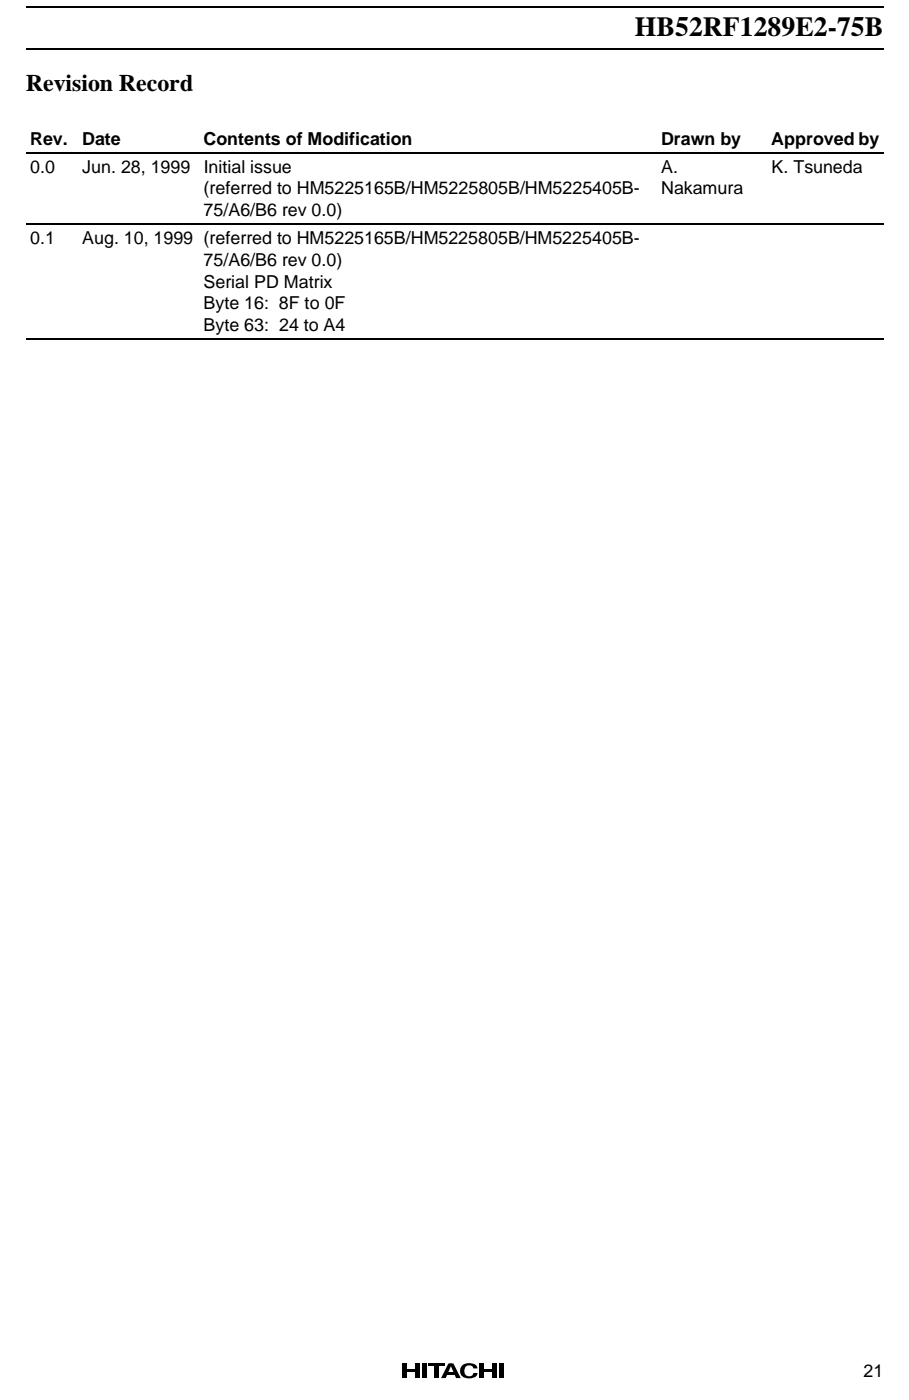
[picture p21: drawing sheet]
<svg xmlns="http://www.w3.org/2000/svg" width="162mm" height="249mm" viewBox="0 0 162 249" stroke-linecap="round" stroke-linejoin="round" font-family="sans-serif">
<defs><g id="words">
<text font-size="4.9" x="112.9" y="6.4">HB52RF1289E2-75B</text>
<text font-size="4.2" x="4.6" y="16.3">Revision Record</text>
<g font-size="3.2">
<text x="5.3" y="25.8">Rev.</text>
<text x="14.6" y="25.8">Date</text>
<text x="36.2" y="25.8">Contents of Modification</text>
<text x="117.5" y="25.8">Drawn by</text>
<text x="137.1" y="25.8">Approved by</text>
<text x="5.3" y="30.7">0.0</text>
<text x="14.6" y="30.7">Jun. 28, 1999</text>
<text x="36.2" y="34.6">(referred to HM5225165B/HM5225805B/HM5225405B-</text>
<text x="36.2" y="30.7">Initial issue</text>
<text x="117.5" y="30.7">A.</text>
<text x="117.5" y="34.6">Nakamura</text>
<text x="137.1" y="30.7">K. Tsuneda</text>
<text x="36.2" y="38.5">75/A6/B6 rev 0.0)</text>
<text x="5.3" y="43.4">0.1</text>
<text x="14.6" y="43.4">Aug. 10, 1999 (referred to HM5225165B/HM5225805B/HM5225405B-</text>
<text x="36.2" y="47.3">75/A6/B6 rev 0.0)</text>
<text x="36.2" y="51.2">Serial PD Matrix</text>
<text x="36.2" y="55">Byte 16: 8F to 0F</text>
<text x="36.2" y="58.9">Byte 63: 24 to A4</text>
<text x="153.5" y="244.9">21</text>
</g>
</g></defs>
<path d="M4.6 1.3h152.5M4.6 8.7h152.5" fill="none" stroke="#000" stroke-width=".25"/>
<path d="M71.4 242.3h18.2v3.1h-18.2z" fill="#fff"/>
<g fill="#000">
<path d="M71.6 242.6h.7v2.6h-.7zM72.3 243.6h1.5v.4h-1.5zM73.8 242.6h.7v2.6h-.7zM75.1 242.6h.7v2.6h-.7zM77.2 242.6h.7v2.6h-.7zM79.5 244.2h1.4v.4h-1.4zM79.9 242.6h.7l1.3 2.6h-.8zM79.7 242.6h.7l-1.2 2.6h-.8zM82.2 242.9a2.11 2.11 0 0 1 2.5 .1l.2 .4h-.8a.6 .6 0 0 0-.7-.5 .94 .94 0 0 0-.8 1.3 .94 .94 0 0 0 1.4 .3l.1-.3h.8a1.22 1.22 0 0 1-1.5 1 1.36 1.36 0 0 1-1.5-.7 1.36 1.36 0 0 1 .3-1.6zM85.2 242.6h.8v2.6h-.8zM86 243.6h1.5v.4h-1.5zM87.5 242.6h.7v2.6h-.7z"/>
<path d="M88.7 242.6h.7v2.6h-.7z"/>
</g>
<path d="M76.1 242.8h2.9" fill="none" stroke="#000" stroke-width=".44"/>
<path d="M4.6 27.2h152.4M4.6 39.9h152.4M4.6 60.3h152.4" fill="none" stroke="#000" stroke-width=".25"/>
<use href="#words"/>
</svg>
